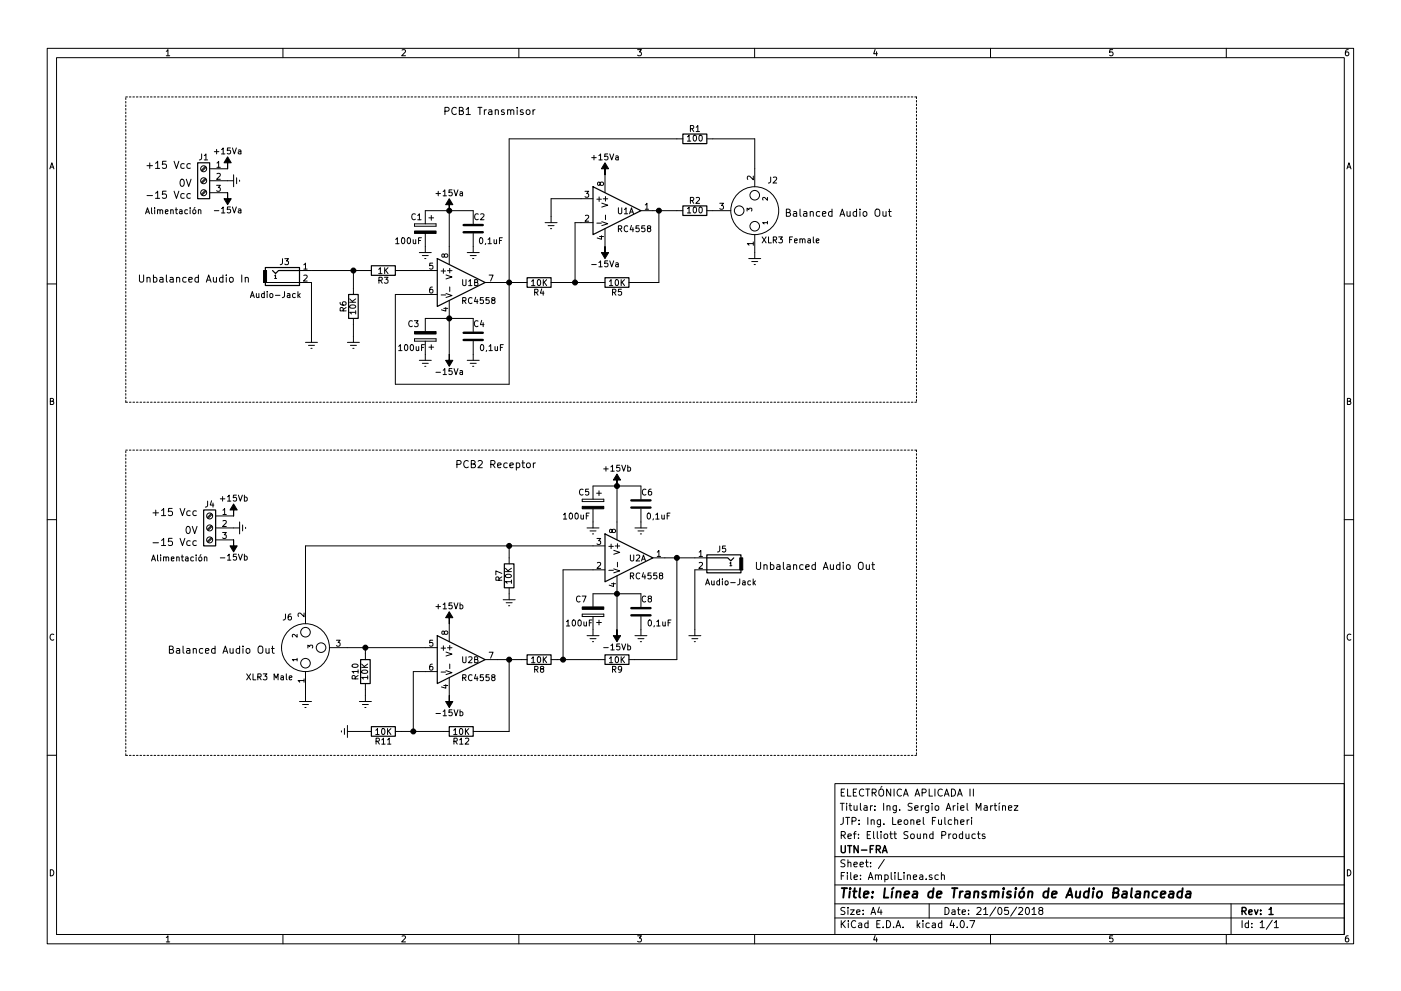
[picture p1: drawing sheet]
<svg xmlns="http://www.w3.org/2000/svg" width="297mm" height="210mm" viewBox="0 0 297 210" stroke-linecap="round" stroke-linejoin="round" font-family="sans-serif">
<g fill="none" stroke="#000" stroke-width=".21">
<path d="M10 10.3h277v189.9h-277zM12 12.2h273v186.1h-273zM35.3 10.9l.3-.4v1.3M35.3 11.8h.7M60 10.3v1.9M85.2 10.6l.5-.1 .3 .4-.8 .9h.8M110 10.3v1.9M135.2 10.5h.8l-.4 .5 .3 .1 .1 .2-.1 .4-.2 .1-.5-.1M160 10.3v1.9M185.5 10.5l-.3 .9h.8M185.9 11v.8M210 10.3v1.9"/>
<path d="M235.9 10.5h-.6v.6h.6l.1 .5-.3 .2-.4-.1M260 10.3v1.9M285.9 10.5l-.4 .1-.2 .2-.1 .8 .3 .2 .4-.1 .1-.4-.1-.2-.4-.1-.3 .3M10.6 35.8l.4-1.3 .4 1.3M10.7 35.5h.6M31.2 35.1h1.1M31.7 34.6v1.1M33 34.6l.4-.4v1.5M33 35.7h.9M35.2 34.2h-.7l-.1 .7 .2-.1 .6 .1 .1 .6-.3 .2-.6-.1M36.9 34.2l.5 1.5 .5-1.5M38.3 38.2l.3-.2a.81 .81 0 0 1 .5 .8 .81 .81 0 0 1-.5 .7l-.3-.1-.1-.4z"/>
<path d="M39.1 34.8l-.5-.1-.3 .3 .2 .7h.6M39.5 38l.5 1.5 .5-1.5M40.4 34.8l-.5-.1-.3 .3 .2 .7h.6M42.7 32.7v1l-.4 .2M43.3 33l.4-.3v1.2M43.3 33.9h.7M43.5 37.8l-.8 .9M43.5 35.3l-.8 .8M43.7 38l-.9 .9M43.7 35.5l-.9 .8M44.4 35.8h3.9M44.4 38.3h5.1"/>
<path d="M45.4 32.2h1M45.9 39.3h.8l-.4 .5 .4 .1v.6l-.2 .1-.6-.1M45.9 31.7v1M46 34.6l.4-.4v1.3M46 36.9l.5-.1 .2 .3-.8 .9h.8M46 35.5h.7M47 31.7l.3-.3v1.3M47 32.7h.7M48.8 31.4h-.6v.6h.6v.5l-.1 .2-.5-.2M49.3 31.4l.4 1.3 .4-1.3M49.5 37.1v2.5M50.2 37.7v1.3"/>
<path d="M50.5 31.9h.5l.1 .8M50.8 38.2v.3M51.1 32.1l-.6 .3 .2 .3 .4-.1M94.3 23.6l.8-.1 .1-.2-.1-.4-.2-.1h-.6v1.5M96.7 22.9a.72 .72 0 0 0-1 .5 .72 .72 0 0 0 .7 .9l.3-.2M97.4 23.5l.6-.1 .2-.2-.1-.3-.7-.1v1.5h.6l.3-.3v-.2l-.4-.3M98.8 23.2l.5-.4v1.5M98.8 24.3h.9M101.3 22.8h.9M101.8 22.8v1.5M102.7 23.3v1M103.1 23.3l-.4 .3"/>
<path d="M103.6 23.4h.6l.1 .9M104.3 23.6l-.7 .2a.3 .3 0 0 0 .2 .5l.5-.1M105 23.4h.1a.36 .36 0 0 1 .6 .1v.8M105 23.3v1M106.9 23.4l-.4-.1-.2 .2 .1 .2 .5 .2v.3h-.6M107.6 23.4h.1a.36 .36 0 0 1 .6 .1v.8M107.6 23.3v1M108.3 23.5a.35 .35 0 0 1 .3-.2 .35 .35 0 0 1 .3 .2v.8M109.7 22.8v.1M109.7 23.3v1M110.9 23.4l-.4-.1-.2 .2 .1 .2 .5 .2v.3h-.6M111.6 23.4l.3-.1 .4 .1 .1 .6-.2 .2-.3 .1-.3-.2z"/>
<path d="M113 23.3v1M113.4 23.3l-.4 .3M125.5 33.4h.9M125.9 33v.9M127 33l.3-.3v1.2M127 33.9h.7M127.2 38.9l.3-.3 .3 .1 .2 .2-.1 .3-.4 .1-.2-.1-.2-.5h-.3v.6h.2l.2-.2M128.3 37.1v3.8M128.9 32.7h-.7v.5h.7v.6l-.2 .1-.5-.1M129.3 32.7l.4 1.2 .4-1.2M130.6 33.1h.4l.1 .8M131.1 33.4l-.6 .2 .2 .3h.4"/>
<path d="M144.8 29.5h-36.9v52h-24.1v-19h8.9M145.7 29l.4-.3v1.2M145.7 29.9h.8M146.4 27.3l.6-.1v-.5l-.6-.1v1.3M146.7 27.3l.4 .6M147.1 28.8l.1-.1a.67 .67 0 0 1 .5 .6 .67 .67 0 0 1-.5 .6l-.2-.4zM147.6 27l.4-.4v1.3M147.6 27.9h.7M148.3 28.8l.2-.1a.67 .67 0 0 1 .4 .6 .67 .67 0 0 1-.4 .6l-.3-.4zM149.9 29.5h10.1v10.1M159.7 37.4v.7l-.9-.7-.4 .2 .1 .5M163.4 37.6l-.1 1-.4 .2"/>
<path d="M164 37.7l.4-.1 .3 .3-.8 .9h.8M285.6 35.8l.4-1.3 .4 1.3M285.7 35.5h.6M29.6 58.3v1.3l.3 .3h.2l.4-.3v-1.3M30.9 45.4l.4-1.3 .4 1.3M31 45h.6M31.2 59v-.1a.36 .36 0 0 1 .6 .2v.8M31.2 58.8v1.1M31.2 41.5h1.1M32.1 44.1v1.1l.2 .2M32.5 58.9l.5-.1 .3 .4-.2 .6h-.6M32.5 58.3v1.6"/>
<path d="M32.8 44.1v.1M32.8 44.5v.9M33 41l.4-.4v1.5M33 42.1h.9M33.4 44.6l.2-.1 .3 .1v.8M33.4 44.5v.9M33.9 58.9h.6l.1 1M33.9 44.7l.2-.2 .3 .1 .1 .8M34.6 59.2l-.7 .2a.3 .3 0 0 0 .2 .5l.5-.1M35.1 44.9l.5-.1v-.2l-.4-.1-.1 .2v.6h.5M35.2 40.6h-.7l-.1 .7 .2-.2 .6 .1 .1 .6-.3 .3-.6-.2M35.3 58.3v1.4l.2 .2"/>
<path d="M36.1 58.9h.6v1M36.2 44.6l.2-.1 .3 .1v.8M36.2 44.5v.9M36.7 59.2l-.6 .2a.3 .3 0 0 0 .1 .5l.5-.1M36.9 40.6l.5 1.5 .5-1.5M37.2 44.5h.4M37.3 44.1v1.1l.3 .2M37.4 59l.1-.1a.36 .36 0 0 1 .6 .2v.8M37.4 58.8v1.1M38.1 44.6h.5v.8M38.6 44.8l-.6 .3 .2 .3 .4-.1M39.1 41.1h-.5l-.3 .3 .2 .6h.6"/>
<path d="M39.5 58.9l-.5-.1-.3 .4 .2 .6h.6M39.8 44.6l-.4-.1-.2 .2 .1 .6h.5M40 59.4l.8-.2-.1-.3-.4-.1-.3 .3 .1 .7h.6M40.3 44.1v.1M40.3 44.5v.9M40.4 41.1h-.5l-.3 .3 .2 .6h.6M40.9 44.6l.4-.1 .2 .2v.4l-.2 .3-.4-.2zM41.4 44l-.3 .2M42.1 58.9l-.5-.1-.3 .4 .2 .6h.6M42.1 44.6l.1-.1 .3 .1 .1 .8M42.1 44.5v.9M42.1 58.3v1.6"/>
<path d="M43.5 40.4l-.8 .8M43.7 40.6l-.9 .8M43.7 59.9l.5-1.6 .6 1.6M43.9 59.4h.7M44.4 40.9h3.9M45.2 58.8l.1 1 .4 .1 .2-.2M45.4 44.7h1M45.9 58.8v1.1M47 44.3l.3-.4v1.3M47 45.2h.7M47.3 58.9l-.5-.1-.3 .4 .2 .6h.6M47.3 58.3v1.6"/>
<path d="M48 58.3v.2M48 58.8v1.1M48.7 59l.2-.2 .5 .2 .1 .6-.2 .2-.4 .1-.2-.2zM48.8 43.9h-.6v.6h.6v.6l-.1 .1-.5-.1M49.3 43.9l.4 1.3 .4-1.3M50.5 44.4h.5l.1 .8M51.1 44.6l-.6 .3 .2 .3 .4-.1M51.3 58.3v1.6M52 59l.1-.1a.36 .36 0 0 1 .6 .2v.8M52 58.8v1.1M55.9 59.9h10.1v12.7M58.2 58.5l.2-.2v.8"/>
<path d="M58.2 59.1h.4M59.9 54.9l-.1 1.1-.4 .2M60.4 54.9h.8l-.5 .5 .4 .1v.5l-.2 .2-.5-.2M63.5 57.4h15.2M64.4 56.2l.4-.4v1.3M64.4 58.5l.5-.1 .2 .3-.8 .9h.8M64.4 57.1h.7M74.9 57.4v5.1M80.3 57.1l.3-.3v1.3M80.3 58.1h.7M80.3 59.5l.6-.1 .1-.5-.7-.1v1.3M80.6 59.5l.5 .6"/>
<path d="M81.5 58.8h.8l-.5 .5 .4 .1v.6l-.2 .1-.5-.1M81.6 56.8v1.3M81.7 57.3l.6 .8M82.3 56.8l-.7 .7M83.8 57.4h8.9M83.9 50.8l.4-.4v1.3M83.9 51.7h.7M85.2 50.5l.2-.1a.67 .67 0 0 1 .4 .7 .67 .67 0 0 1-.4 .6l-.3-.5zM86.4 50.5l.2-.1a.67 .67 0 0 1 .5 .7 .67 .67 0 0 1-.5 .6l-.3-.5zM87.6 50.8l.1 .8 .3 .1 .1-.1M87.9 48h4.6zM87.9 47.5h4.6z"/>
<path d="M87.9 47.5v.5zM88.1 45.5a.56 .56 0 0 0-.8 .5 .56 .56 0 0 0 .8 .5M88.1 50.8v.9M88.6 45.7l.3-.3v1.2M88.6 46.6h.7M88.7 51h.5M88.9 53.6h2.5M89.4 50.4h-.7v1.3M89.5 54.2h1.3M90 54.9h.3M90.2 47.5v-2.8h10.1v2.8M90.2 49.5v4.1"/>
<path d="M90.9 46.2h1M91.4 45.7v1M91.7 55.8h-.6v.6h.6v.6l-.1 .1-.5-.1M92.4 41.1h1M92.5 47.5v.5zM92.9 40.6v.9M93.5 57.5h1M94 40.6l.3-.3v1.2M94 41.5h.7M94 57v1M94.2 54.1l.3-.2h.3l.1 .2-.1 .4-.3 .1-.2-.1-.2-.6h-.3l-.1 .6 .3 .1 .2-.2M94.6 58.3l1.2 .5-1.2 .4"/>
<path d="M94.9 57.4h.9M95.2 44.7v11.4M95.4 56.9v1M95.8 40.3h-.6v.6h.6v.5l-.1 .1-.5-.1M96.3 40.3l.4 1.2 .4-1.2M97.5 40.8h.5l.1 .7M98.1 41l-.6 .2 .2 .3h.4M98.1 59.3v1l.2 .3h.3l.2-.3v-1M99.1 53.6h2.5M99.4 59.7l.3-.4v1.3M99.7 54.2h1.3M100.2 54.9h.3"/>
<path d="M100.3 49.5v4.1M100.6 59.9l.6-.1v-.4l-.6-.1v1.3h.5l.2-.4-.2-.3M101.4 45.5a.56 .56 0 0 0-.8 .5 .56 .56 0 0 0 .8 .5M101.8 50.5l.1-.1a.67 .67 0 0 1 .5 .7 .67 .67 0 0 1-.5 .6l-.2-.5zM101.9 45.5l.5-.1 .2 .3-.8 .9h.8M102.9 59.9h8.9M103 51.6l-.1 .3M103.5 50.8l.3-.4v1.3M103.5 51.7h.7M103.7 58.4h.8l-.5 1.2M104.7 50.8l.1 .8 .3 .1 .2-.1M105.3 50.8v.9"/>
<path d="M105.9 51h.4M106.5 50.4h-.6v1.3M112.7 59.7l.4-.4v1.3M114 59.4l.2-.1a.67 .67 0 0 1 .4 .7 .67 .67 0 0 1-.4 .6l-.3-.5zM115.2 59.3v1.3M115.4 59.9l.5 .7M115.6 47.2h2.5M115.9 59.3l-.7 .7M116.2 47.9h1.3M116.7 48.5h.3M116.8 59.9h11.5M124 40.6h.8l-.4 .5 .4 .1v.5l-.2 .2-.6-.2"/>
<path d="M124.1 45.8l.5-.1 .2 .3-.8 .9h.8M125.5 56.1h.9M125.7 47.2h-3.8v12.7M125.7 42.2h-8.9v5M126.5 47.3h1M126.5 42.3h1M127 55.7l.3-.4v1.3M127 56.6h.7M127 41.8v.9M127.1 50.2h.9M127.5 50v.8l-.9-.3M127.6 47l1.3 .5-1.3 .4"/>
<path d="M127.6 43.1l1.3 .4-1.3 .4M127.9 42.2h1M128.3 48.5v3.8M128.4 41.7v1M128.4 45.6v1M128.9 55.3h-.7v.6h.7v.6l-.2 .1-.5-.1M129.2 59.7l.4-.4v1.3M129.3 55.3l.4 1.3 .4-1.3M130.5 59.4l.2-.1a.67 .67 0 0 1 .5 .7 .67 .67 0 0 1-.5 .6l-.3-.5zM130.6 55.8h.4l.1 .8M131.1 56.1l-.6 .2 .2 .3 .4-.1M131.1 44.1v1l.2 .3h.3l.2-.3v-1"/>
<path d="M131.1 48.6l.6-.1 .1-.5-.7-.1v1.3M131.4 48.6l.4 .6M131.7 59.3v1.3M131.9 59.9l.5 .7M132.4 44.4l.3-.3v1.3M132.4 45.4h.7M132.4 59.3l-.7 .7M133.1 48a.56 .56 0 0 0-.8 .5 .56 .56 0 0 0 .8 .5M133.5 45.4l.4-1.3 .4 1.3M133.6 45h.6M133.9 47.8l-.3 .9h.8M134.2 48.3v.9"/>
<path d="M135.5 47.9h-.6l-.1 .6h.7v.5l-.2 .2-.5-.2M135.9 44.7h8.9M136.7 47.9h-.6l-.1 .6h.7v.5l-.2 .2-.5-.2M136.8 43.5l.4-.4v1.3M136.8 44.4h.7M137.5 48.4l-.2-.2 .1-.3 .5 .1v.3l-.5 .2-.1 .2v.3l.2 .2h.2l.3-.3-.1-.3-.2-.2M139.7 44.7v15.2h-6.4M145.7 44.3l.4-.4v1.3M145.7 45.2h.8M146.4 42.5h.6v-.5l-.6-.1v1.2M146.7 42.5l.4 .6M147.1 44l.1-.1a.67 .67 0 0 1 .5 .6 .67 .67 0 0 1-.5 .7l-.2-.5z"/>
<path d="M147.6 42l.5-.1 .2 .3-.8 .9h.8M148.3 44l.2-.1a.67 .67 0 0 1 .4 .6 .67 .67 0 0 1-.4 .7l-.3-.5zM149.9 44.7h5M152.6 43.1h.8l-.4 .5 .3 .1v.6l-.1 .1-.6-.1M158.4 44.8v-.6l.4 .3 .1-.3h.4v.6M158.7 54.9h2.6M159.4 55.5h1.3M159.7 51.7h-1.3l.4 .3M159.7 51.3v.7M159.9 56.1h.2M160 49.8v5.1M161.6 50.3l.8 1.2"/>
<path d="M162.4 50.3l-.8 1.2M162.7 47.2h-1l.3 .3M162.7 41.9v.6l-.7-.6-.3 .2 .1 .3M162.7 47v.5M162.9 50.3v1.2h.7M164 50.9l.6-.1v-.4l-.6-.1v1.2M164.3 50.9l.4 .6M165.1 50.3h.8l-.4 .4 .3 .1v.6l-.1 .1-.6-.1M166.7 45.1l.7-.1 .1-.2v-.3l-.8-.1v1.5h.6l.3-.3v-.2l-.4-.3M167.4 50.8h.4M168 50.3h-.6v1.2M168.2 45h.6l.1 .9"/>
<path d="M168.5 51.1l.5-.1v-.3h-.4l-.1 .1v.7h.5M168.9 45.2l-.7 .2a.3 .3 0 0 0 .2 .5l.5-.1M169.6 50.8l.2-.1h.3v.8M169.6 50.7v.8M169.6 44.4v1.3l.2 .2M170.1 50.8l.2-.1h.3l.1 .8M170.4 45h.6l.1 .9M171.1 45.2l-.7 .2a.3 .3 0 0 0 .2 .5l.5-.1M171.3 50.7h.5v.8M171.8 45h.1a.36 .36 0 0 1 .5 .1v.8M171.8 44.9v1M171.8 51l-.6 .2 .2 .3h.4"/>
<path d="M172.4 50.3v1l.2 .2M173.1 51.1l.5-.1v-.3h-.4l-.1 .1v.7h.5M173.8 45l-.4-.1-.3 .3 .1 .6h.6M174.4 45.4l.7-.2-.1-.2-.4-.1-.2 .2v.7h.6M176.4 45l-.4-.1-.3 .3 .1 .6h.6M176.4 44.4v1.5M178.1 45.9l.5-1.5 .5 1.5M178.2 45.5h.7M179.6 44.9l.1 .9 .3 .1 .2-.2M180.2 44.9v1M181.6 45l-.4-.1-.3 .3 .1 .6h.6M181.6 44.4v1.5"/>
<path d="M182.3 44.4v.1M182.3 44.9v1M183.1 45l.2-.1 .4 .1 .1 .6-.2 .2-.3 .1-.2-.2zM185.6 44.6a.5 .5 0 0 1 .6-.2 .5 .5 0 0 1 .3 .5v.8l-.3 .2a.53 .53 0 0 1-.7-.5zM187.2 44.9l.1 .9 .3 .1 .3-.2M187.9 44.9v1M188.4 44.9h.6M188.6 44.4v1.3l.4 .2M10 60.2h2M53.1 63.1l.4-1.2 .4 1.2M53.2 62.8h.6M54.4 62.3v.8h.3l.2-.1"/>
<path d="M54.9 62.3v.8M56 62.4l-.3-.1-.3 .2 .1 .6h.5M56 61.9v1.2M56.6 61.9v.1M56.6 62.3v.8M57.3 62.4l.1-.1 .4 .1 .1 .5-.2 .2h-.3l-.1-.1zM58.4 62.7h1M60.3 61.9v1l-.5 .2M60.9 62.4h.5l.1 .7M61.5 62.6l-.6 .2 .2 .3h.4M62.6 62.4l-.3-.1-.3 .2 .1 .6h.5M63.2 61.9v1.2"/>
<path d="M63.3 62.7l.4 .4M63.7 62.3l-.5 .5M64.8 72.6h2.5M65.4 73.3h1.3M65.9 73.9h.3M72.1 64.2l.1 .3 .2 .2h.7l.3-.2-.1-.4-.7 .1v.3l.2 .2M72.8 66l-.1-.7h-.5l-.1 .7h1.3M73.4 65.2l-.6 .5M73.7 72.6h2.5M74.1 64.1h1.3M74.1 63.4l.8 .7M74.2 64.9a.76 .76 0 0 1 1.2 .2 .74 .74 0 0 1-1.3-.1z"/>
<path d="M74.3 73.3h1.3M74.8 73.9h.3M74.9 67.6v5M75.4 66.3h-1.3l.4 .3M75.4 65.9v.7M75.4 63.4l-.7 .6M84.5 73.5l.4-.4v1.3M84.5 74.4h.7M85.9 73.2l.1-.1a.67 .67 0 0 1 .5 .7 .67 .67 0 0 1-.5 .6l-.2-.5zM87.1 73.2l.1-.1a.67 .67 0 0 1 .5 .7 .67 .67 0 0 1-.5 .6l-.2-.5zM87.4 68.1a.56 .56 0 0 0-.7 .6 .56 .56 0 0 0 .7 .5M87.9 68h.7l-.4 .5 .4 .1v.6l-.2 .1-.5-.1"/>
<path d="M87.9 71.9h4.6zM87.9 72.4h4.6zM87.9 71.9v.5zM88.2 73.5l.1 .8 .3 .1 .2-.1M88.8 73.5v.9M88.9 76.4h2.5M89.4 73.7h.4M89.5 77.1h1.3M90 73.1h-.6v1.3M90 77.7h.3M90.2 70.4v-2.8h10.1v2.8M90.2 72.4v4"/>
<path d="M90.9 73.7h1M91.4 73.1v1.1M91.7 60.9l-.4 .1-.2 .2v.7l.2 .3 .4-.2v-.6h-.4l-.2 .2M92.4 79h1M92.5 71.9v.5zM93.5 62.6h1M94 78.6l.3-.4v1.3M94 79.5h.7M94.1 65.4h.8M94.5 65.2v.8l-.9-.3M94.6 62.3l1.2 .4-1.2 .4M95.2 63.7v11.5"/>
<path d="M95.4 60.9v.9M95.8 78.2h-.6v.6h.6v.5l-.1 .2-.5-.2M96.3 78.2l.4 1.3 .4-1.3M97.5 78.7h.5l.1 .8M98.1 78.9l-.6 .3 .2 .3 .4-.1M98.1 63.8l.6-.1 .1-.5-.7-.1v1.3M98.4 63.8l.4 .6M99.1 76.4h2.5M99.4 60.6h.7M99.7 77.1h1.3M100.1 63.2a.56 .56 0 0 0-.8 .6 .56 .56 0 0 0 .8 .5M100.2 77.7h.3"/>
<path d="M100.3 72.4v4M100.9 63.1l-.3 .9h.7M101.2 63.5v.9M101.3 68.1a.56 .56 0 0 0-.7 .6 .56 .56 0 0 0 .7 .5M102 73.2l.1-.1a.67 .67 0 0 1 .5 .7 .67 .67 0 0 1-.5 .6l-.2-.5zM102.1 68l-.2 .9h.7M102.4 68.4v.9M102.5 63.1h-.6l-.1 .6h.7v.6l-.2 .1-.5-.1M103.2 74.3l-.1 .3M103.7 63.1h-.6l-.1 .6h.7v.6l-.2 .1-.5-.1M103.7 73.5l.3-.4v1.3M103.7 74.4h.7"/>
<path d="M104.5 63.7l-.3-.3 .1-.2h.6v.3l-.6 .2-.1 .2 .1 .4 .2 .1h.2l.3-.2-.1-.4-.2-.1M105 73.5v.8l.3 .1 .2-.1M105.5 73.5v.9M106.1 73.7h.4M106.7 73.1h-.6v1.3M112.7 60.6h.7M113.4 62l.6-.1v-.4l-.6-.1v1.2M113.7 62l.4 .6M114.9 61.3l-.3 .9h.7M115.2 61.8v.8M129.2 60.6h.7M129.9 62l.6-.1v-.4l-.6-.1v1.2"/>
<path d="M130.2 62l.4 .6M131.7 61.4h-.6v.5h.6v.6l-.1 .1-.5-.1M285 60.2h2M10.7 85.1h.5l.1-.5-.6-.1v1.3h.5l.2-.4-.3-.3M96.9 98.5l.7-.1 .2-.2-.1-.3-.2-.2h-.6v1.5M99.3 97.9a.72 .72 0 0 0-1 .5 .72 .72 0 0 0 .7 .8l.3-.1M99.9 98.4h.7l.1-.3v-.2l-.8-.2v1.5h.6l.2-.1 .1-.4-.4-.3M101.4 97.9l.6-.2 .3 .4-1 1.1h1M104.1 98.5l.7-.1 .2-.2-.1-.3-.3-.2h-.5v1.5M104.4 98.5l.6 .7M105.5 98.7l.7-.1v-.3l-.5-.1-.2 .2 .1 .8h.6M107.5 98.3l-.4-.1-.3 .3 .2 .7h.5"/>
<path d="M108.1 98.7l.7-.1v-.3l-.5-.1-.2 .2 .1 .8h.6M109.5 98.3l.4-.1 .3 .3-.1 .7h-.6M109.5 98.2v1.5M110.6 98.2h.6M110.8 97.7v1.3l.4 .2M111.7 98.4l.2-.2 .5 .2v.6l-.1 .2h-.4l-.2-.1zM113.1 98.2v1M113.5 98.2l-.4 .3M128 99.5h1M128.5 99v1M129.5 99.1l.4-.4v1.3M129.5 100h.7"/>
<path d="M131.4 98.7h-.6l-.1 .6h.7v.5l-.2 .2-.5-.2M131.8 98.7l.4 1.3 .5-1.3M133.1 99.2l.4-.1 .2 .3-.1 .5h-.5M133.1 98.7v1.3M285.7 85.1h.5l.1-.5-.6-.1v1.3h.5l.2-.4-.3-.3M10 110.3h2M32.1 119l.4-1.3 .5 1.3M32.3 118.6h.5M32.4 108.8h1.2M32.4 115.2h1.2M33 108.2v1.2M33.4 117.7v1.1l.2 .2"/>
<path d="M34.1 117.7v.2M34.1 118.2v.8M34.2 108.3l.5-.4v1.5M34.2 114.6l.5-.4v1.5M34.2 109.4h.9M34.2 115.7h.9M34.7 118.3l.1-.1h.4v.8M34.7 118.2v.8M35.2 118.3l.2-.1h.3l.1 .8M36.3 118.6l.6-.1v-.3h-.4l-.2 .1 .1 .6h.5M36.5 107.9h-.7l-.1 .7 .2-.1h.5l.2 .6-.3 .3-.6-.2M36.5 114.2h-.7l-.1 .8 .2-.2 .5 .1 .2 .6-.3 .2-.6-.1"/>
<path d="M37.5 118.3l.1-.1h.3l.1 .8M37.5 118.2v.8M38.2 107.9l.5 1.5 .5-1.5M38.2 114.2l.5 1.5 .5-1.5M38.4 118.2h.5M38.6 117.7v1.1l.3 .2M39.3 118.2h.5l.1 .8M39.6 111.8l.2-.1a.81 .81 0 0 1 .6 .7 .81 .81 0 0 1-.6 .8l-.2-.2-.2-.4zM39.9 118.5l-.6 .2 .2 .3 .4-.1M40.3 108.5l-.4-.1-.3 .3 .2 .6h.5M40.3 114.8l-.4-.1-.3 .3 .2 .7h.5M40.8 111.7l.5 1.5 .5-1.5"/>
<path d="M41 118.2h-.3l-.3 .2 .1 .5h.5M41.6 117.7v.2M41.6 118.2v.8M41.6 108.5l-.4-.1-.3 .3 .1 .6h.6M41.6 114.8l-.4-.1-.3 .3 .1 .7h.6M42.2 118.3l.2-.1 .3 .1 .1 .5-.1 .1-.3 .1-.2-.1zM42.6 117.7l-.2 .2M43.3 118.3l.2-.1h.3l.1 .8M43.3 118.2v.8M44 106.3v1.1l-.5 .2M44.8 114l-.9 .9M44.8 111.5l-.9 .8"/>
<path d="M44.8 109l-.9 .8M44.9 106.2l-.3 1h.7M45 114.2l-.9 .9M45 111.7l-.9 .8M45 109.1l-.9 .9M45.2 106.7v.9M45.7 112h5.1M45.7 109.5h3.8M45.7 114.5h3.8M46.7 118.4h1M46.7 105.8h1M47.2 113h.8l-.5 .5 .4 .1v.5l-.1 .1-.6-.1"/>
<path d="M47.2 105.4v.9M47.3 108.2l.3-.3v1.3M47.3 110.5l.5-.1 .2 .4-.8 .9h.8M47.3 109.2h.7M48.2 105.4l.4-.4v1.3M48.2 117.9l.4-.3v1.2M48.2 106.3h.7M48.2 118.8h.7M50.1 105h-.6v.6h.6v.6l-.2 .1-.4-.1M50.1 117.6h-.6v.6h.6v.5l-.2 .1-.4-.1M50.5 105l.5 1.3 .4-1.3M50.5 117.6l.5 1.2 .4-1.2"/>
<path d="M50.8 110.7v2.6M51.4 111.4v1.2M51.8 105.5h.4l.2 .2-.1 .5h-.5M51.8 118.1l.4-.1 .2 .2-.1 .6h-.5M51.8 105v1.3M51.8 117.6v1.2M52.1 111.9v.2M107.9 115.8v3.8M119.5 109.2l.3-.3v1.2M119.5 110.1h.7M120.8 109l.2-.1a.67 .67 0 0 1 .4 .6 .67 .67 0 0 1-.4 .6l-.3-.5zM122 109l.2-.1a.67 .67 0 0 1 .4 .6 .67 .67 0 0 1-.4 .6l-.3-.5z"/>
<path d="M123.2 109.3v.8h.3l.2-.1M123.4 106.4h4.6zM123.4 105.9h4.6zM123.4 105.9v.5zM123.6 103.9a.56 .56 0 0 0-.7 .5 .56 .56 0 0 0 .7 .5M123.7 109.3v.8M124.3 109.4h.4M124.5 112h2.5M124.8 103.8h-.6l-.1 .6h.7v.5l-.2 .1-.5-.1M124.9 108.9h-.6v1.2M125.1 112.6h1.3M125.6 113.3h.3"/>
<path d="M125.7 105.9v-2.8h10.2v2.8M125.7 107.9v4.1M126.5 104.6h1M126.6 114.2h.8l-.5 .5 .4 .1v.6l-.2 .1-.5-.1M126.6 119.4l.5-.1 .3 .4-.8 .9h.8M127 104.1v1.1M128 105.9v.5zM128.3 115.8h-63.5v16.5M129.1 115.9h.9M129.6 115.4v1M129.8 112.5l.2-.2h.4l.1 .2-.1 .4-.4 .1-.2-.1-.2-.6h-.3v.6l.2 .1 .3-.2M130.1 116.8l1.3 .4-1.3 .4"/>
<path d="M130.4 115.8h1M130.8 103.1v11.4M130.9 115.4v.9M130.9 119.3v1M133.7 117.7v1.1l.2 .2h.2l.3-.2v-1.1M134.6 112h2.6M134.9 117.9l.5-.2 .2 .4-.8 .9h.8M135.3 112.6h1.2M135.8 113.3h.2M135.9 107.9v4.1M136 119l.4-1.3 .5 1.3M136.1 118.6h.6"/>
<path d="M137 103.9a.56 .56 0 0 0-.8 .5 .56 .56 0 0 0 .8 .5M137.3 109l.2-.1a.67 .67 0 0 1 .4 .6 .67 .67 0 0 1-.4 .6l-.3-.5zM138 103.8h-.3l-.2 .3v.7l.2 .2 .4-.1-.1-.6h-.3l-.2 .2M138.4 118.4h11.5M138.5 110.1l-.1 .2M139 109.2l.4-.3v1.2M139 110.1h.8M139.3 117.1l.4-.3v1.3M139.3 118.1h.8M140.3 109.3l.1 .8h.3l.1-.1M140.8 109.3v.8M141.5 109.4h.4"/>
<path d="M142.1 108.9h-.6v1.2M143.5 118.4v21.5h-10.2M148.2 117.1l.4-.3v1.3M148.2 119.4l.5-.1 .2 .4-.7 .9h.7M148.2 118.1h.7M152.6 115.8v1.1l-.5 .2M153.8 115.8h-.6v.6h.6v.6l-.2 .1-.4-.1M154.7 119.5l.2-.2v.7M160.4 119.3v1.2l.3 .3h.3l.3-.3v-1.2M162 120l.1-.1a.36 .36 0 0 1 .5 .1v.8M162 119.8v1M163.3 119.9l.5-.1 .3 .3-.2 .6h-.6"/>
<path d="M163.3 119.3v1.5M164.7 119.9h.6l.1 .9M166.1 119.3v1.3l.2 .2M166.9 119.9h.6v.9M168.2 120l.1-.1a.36 .36 0 0 1 .6 .1v.8M168.2 119.8v1M170.3 119.9l-.5-.1-.3 .3 .2 .6h.6M172.9 119.9l-.5-.1-.3 .3 .2 .6h.6M172.9 119.3v1.5M176 119.8l.1 .9 .4 .1 .2-.1M176.7 119.8v1M178.1 119.9l-.5-.1-.3 .3 .2 .6h.6"/>
<path d="M178.1 119.3v1.5M178.8 119.3v.2M178.8 119.8v1M179.5 120l.3-.2 .4 .2 .1 .5-.2 .2-.3 .1-.3-.1zM182.1 119.5a.5 .5 0 0 1 .5-.2 .5 .5 0 0 1 .4 .5v.8l-.3 .2a.53 .53 0 0 1-.7-.5zM183.7 119.8v.9l.4 .1 .2-.1M184.3 119.8v1M184.8 119.8h.6M185 119.3v1.3l.4 .2M285 110.3h2M11.4 134.6a.58 .58 0 0 0-.8 .6 .58 .58 0 0 0 .8 .5M35.9 137.8l.7-.1 .1-.2v-.3l-.8-.1v1.5h.6l.2-.2 .1-.3-.4-.3"/>
<path d="M37.4 137.7h.6l.1 .9M38.1 137.9l-.7 .2a.3 .3 0 0 0 .2 .5l.5-.1M38.8 137.1v1.3l.2 .2M39.6 137.7h.6l.1 .9M40.3 137.9l-.7 .2a.3 .3 0 0 0 .2 .5l.5-.1M41 137.7a.36 .36 0 0 1 .6 .1v.8M41 137.6v1M43 137.7l-.4-.1-.3 .3 .1 .6h.6M43.6 138.1l.7-.2-.1-.2-.4-.1-.2 .2v.7h.6M45.6 137.7l-.4-.1-.3 .3 .1 .6h.6M45.6 137.1v1.5M47.3 138.6l.5-1.5 .5 1.5"/>
<path d="M47.4 138.2h.7M48.8 137.6v.9l.4 .1 .2-.2M49.4 137.6v1M50.8 137.7l-.4-.1-.3 .3 .1 .6h.6M50.8 137.1v1.5M51.5 137.1v.1M51.5 137.6v1M52.2 137.7l.3-.1 .4 .1 .1 .6-.2 .2-.3 .1-.3-.2zM54.9 137.2a.5 .5 0 0 1 .6-.1 .5 .5 0 0 1 .2 .5v.8l-.3 .2a.53 .53 0 0 1-.7-.5v-.5zM56.4 137.6l.1 .9 .3 .1 .2-.2M57 137.6v1M57.6 137.6h.5"/>
<path d="M57.8 137.1v1.3l.3 .2M60.5 130.3v1l-.5 .2M61.7 130.3h-.4l-.2 .3v.7l.2 .2 .4-.1v-.6h-.4l-.2 .2M63 139.9h-1l.3 .3M63 134.6v.6l-.7-.6-.3 .2 .1 .3M63 139.7v.5M64.5 130.1v.8l-.9-.8-.4 .2 .1 .5M65.3 137.5v-.6l.4 .3 .1-.3h.4v.6M69.8 137.4h22.9M71.3 135.8h.8l-.4 .5 .4 .1v.6l-.2 .1-.6-.1M77.5 137.4v2.5M91.7 135.8h-.6v.6h.6v.6l-.1 .1-.5-.1"/>
<path d="M92.4 128.7h1M92.9 128.2v1M93.5 137.5h1M94 128.3l.3-.4v1.3M94 129.2h.7M94 137v1M94.2 134.1l.3-.2h.3l.1 .2v.4l-.4 .1-.2-.1-.2-.6h-.3l-.1 .6 .3 .1 .2-.2M94.6 138.3l1.2 .5-1.2 .4M94.9 137.4h.9M95.2 132.3v3.8M95.4 137v.9M95.8 127.9h-.6v.6h.6v.6l-.1 .1-.5-.1"/>
<path d="M96.3 127.9l.4 1.3 .4-1.3M97.5 128.4l.4-.1 .2 .3-.1 .5h-.5M97.5 127.9v1.3M98.1 139.3v1.1l.2 .2h.3l.2-.2v-1.1M99.4 139.4l.4-.1 .3 .4-.8 .9h.8M100.6 139.9l.6-.1v-.4l-.6-.1v1.3h.5l.2-.4-.2-.3M102.9 139.9h8.9M103.7 138.4h.8l-.5 1.2M105.8 123.1l-.1-.6-.5-.1-.1 .7h1.3M106.4 121.7l-1.3-.6v.9M106.4 122.4l-.6 .4M106.7 127.2h2.5"/>
<path d="M107.2 121.3h1.2M107.2 120.6l.7 .7M107.2 122a.76 .76 0 0 1 1.2 .3 .74 .74 0 0 1-1.2-.2zM107.3 127.9h1.3M107.8 128.5h.3M107.9 139.9v15.3h-7.6M107.9 124.7v2.5M108.4 123.4h-1.2l.3 .4M108.4 123.1v.7M108.4 120.6l-.7 .5M112.7 139.7l.4-.4v1.3M114 139.4l.2-.1a.67 .67 0 0 1 .4 .7 .67 .67 0 0 1-.4 .6l-.3-.5z"/>
<path d="M115.2 139.3v1.3M115.4 139.9l.5 .7M115.9 139.3l-.7 .7M116.8 139.9h11.5M120.1 131.9l.3-.4v1.3M120.1 132.8h.7M121.4 131.6l.2-.1a.67 .67 0 0 1 .4 .7 .67 .67 0 0 1-.4 .6l-.3-.5zM122.6 131.6l.2-.1a.67 .67 0 0 1 .5 .7 .67 .67 0 0 1-.5 .6l-.3-.5zM123 126.6a.56 .56 0 0 0-.8 .5 .56 .56 0 0 0 .8 .5M123.4 126.5h.9l-.6 1.2M123.4 130.3h4.6zM123.4 130.8h4.6z"/>
<path d="M123.4 130.3v.5zM123.8 131.9l.1 .8 .3 .1 .1-.1M124.3 131.9v.9M124.5 134.9h2.5M124.9 132.1h.5M125.1 135.5h1.3M125.6 131.5h-.7v1.3M125.6 136.1h.3M125.7 128.8v-2.8h10.2v2.8M125.7 130.8v4.1M126.5 132.1h1M127 131.6v1"/>
<path d="M128 137.4h1M128 130.3v.5zM128.3 120.9h-8.9v19M129.1 121h.9M129.2 139.7l.4-.4v1.3M129.5 137l.4-.4v1.3M129.5 137.9h.7M129.6 123.8h.9M130.1 123.7v.7l-.9-.3M130.1 120.7l1.3 .4-1.3 .4M130.5 139.4l.2-.1a.67 .67 0 0 1 .5 .7 .67 .67 0 0 1-.5 .6l-.3-.5zM130.8 122.2v11.4"/>
<path d="M131.4 136.6h-.6l-.1 .6h.7v.6l-.2 .1-.5-.1M131.7 139.3v1.3M131.8 136.6l.4 1.3 .5-1.3M131.9 139.9l.5 .7M132.4 139.3l-.7 .7M133.1 137.1l.4-.1 .2 .3-.1 .5h-.5M133.1 136.6v1.3M133.7 122.2l.6-.1v-.4l-.6-.1v1.2M134 122.2l.4 .6M134.6 134.9h2.6M135.3 135.5h1.2M135.6 121.7a.56 .56 0 0 0-.7 .5 .56 .56 0 0 0 .7 .5"/>
<path d="M135.8 136.1h.2M135.9 130.8v4.1M136.4 121.5l-.3 .9h.8M136.7 122v.8M136.9 126.6a.56 .56 0 0 0-.8 .5 .56 .56 0 0 0 .8 .5M137.5 131.6l.2-.1a.67 .67 0 0 1 .4 .7 .67 .67 0 0 1-.4 .6l-.3-.5zM137.6 127l-.2-.2 .1-.2h.6v.3l-.6 .1-.1 .2 .1 .4 .1 .1h.3l.2-.2v-.4l-.2-.1M138 121.6h-.6v.5h.6v.6l-.2 .1-.4-.1M138.7 132.7l-.1 .3M139.2 121.6h-.6v.5h.6v.6l-.1 .1-.5-.1M139.2 131.9l.4-.4v1.3M139.2 132.8h.8"/>
<path d="M140 122.1l-.2-.2 .1-.3 .6 .1v.3l-.6 .1-.1 .2 .1 .4 .1 .1h.3l.2-.2v-.4l-.2-.1M140.5 131.9l.1 .8 .3 .1 .1-.1M141 131.9v.9M141.7 132.1h.4M142.3 131.5h-.6v1.3M146 134.9h2.6M146.7 135.5h1.3M147.2 136.1h.2M149.6 124.1l.4-1.3 .4 1.3M149.7 123.7h.6M150.9 123.2v.8l.3 .1 .2-.1M151.4 123.2v.9"/>
<path d="M152.6 123.3l-.4-.1-.2 .3 .1 .5h.5M152.6 122.8v1.3M153.2 122.8v.1M153.2 123.2v.9M153.8 123.4l.3-.2 .3 .3v.3l-.3 .3-.3-.1zM154.7 120h.5M154.9 123.6h1M156.8 122.8v1.1l-.4 .2M157.5 123.3h.4l.1 .8M157.5 120.9h-10.2v14M158 123.5l-.6 .3 .2 .3 .4-.1M159.1 123.3l-.3-.1-.3 .3 .1 .5h.5"/>
<path d="M159.7 122.8v1.3M159.8 123.6l.4 .5M160.2 123.2l-.5 .5M165.4 120.2l-.7 .1a.3 .3 0 0 0 .2 .5l.5-.1M167.5 120.2l-.6 .1a.3 .3 0 0 0 .1 .5l.5-.1M170.8 120.3l.8-.1-.1-.3-.4-.1-.3 .2 .1 .7h.6M174.5 120.8l.6-1.5 .5 1.5M174.7 120.4h.7M286.4 134.6a.58 .58 0 0 0-.8 .6 .58 .58 0 0 0 .8 .5M52.3 143l.8 1.2M53.1 143l-.8 1.2M53.6 143v1.2h.7"/>
<path d="M54.7 143.6h.6v-.5l-.6-.1v1.2M55 143.6l.4 .6M55.8 143h.8l-.4 .5 .3 .1v.5l-.1 .1-.6-.1M58.1 144.2v-1.2l.4 .9 .5-.9v1.2M59.6 143.5h.4l.1 .7M60.1 143.7l-.6 .2 .2 .3h.4M60.7 143v1l.2 .2M61.3 143.8l.6-.1-.1-.2-.3-.1-.2 .2 .1 .6h.4M63.5 148.8h2.5M64.1 149.5h1.3M64.5 144.4h-1.3l.4 .3M64.5 144v.7"/>
<path d="M64.6 150.1h.3M64.8 142.5v6.3M72.4 155.1v.2M73 154.6v1.2M73.7 155.2h5M73.7 153.9v2.6M74.8 141a.69 .69 0 0 1 1.1 .3 .74 .74 0 0 1-1.2-.1zM75.3 144l-.1-.6h-.4l-.1 .6h1.2M75.9 142.5h-1.2l.3 .3M75.9 143.3l-.6 .4M75.9 142.1v.7M76.2 148.8h2.5"/>
<path d="M76.7 141.6h1.3M76.7 140.9l.7 .7M76.8 142.3a.69 .69 0 0 1 1.2 .3 .74 .74 0 0 1-1.3-.1zM76.8 149.5h1.3M77.3 150.1h.3M77.5 145v3.8M78 143.7h-1.3l.3 .4M78 143.4v.7M78 140.9l-.8 .5M79.7 154.9l.3-.3v1.2M79.7 155.8h.7M79.7 157.3l.6-.1 .1-.5-.7-.1v1.3"/>
<path d="M80 157.3l.4 .6M80.9 157l.4-.4v1.3M80.9 157.9h.8M81 154.7l.2-.1a.67 .67 0 0 1 .4 .6 .67 .67 0 0 1-.4 .6l-.3-.4zM82.2 157l.3-.4v1.3M82.2 157.9h.7M82.2 154.6v1.2M82.3 155.1l.6 .7M82.9 154.6l-.7 .7M83.8 155.2h11.4M91.7 140.9l-.4 .1-.2 .2v.7l.2 .3 .4-.1v-.7h-.4l-.2 .2M92.4 151.4h1"/>
<path d="M92.7 142.5h-5.1v12.7M93.5 142.6h1M94 150.9l.3-.3v1.3M94 151.9h.7M94.1 145.4h.8M94.5 145.3v.7l-.9-.3M94.6 142.3l1.2 .4-1.2 .4M95.2 143.8v3.8M95.4 140.9v1M95.8 150.6h-.6v.6h.6v.5l-.1 .2-.5-.2M96.2 154.9l.3-.3v1.2M96.2 155.8h.7"/>
<path d="M96.2 157.3l.7-.1v-.5l-.7-.1v1.3M96.3 150.6l.4 1.3 .4-1.3M96.5 157.3l.5 .6M97.5 157l.3-.4v1.3M97.5 157.9h.7M97.5 154.7l.2-.1a.67 .67 0 0 1 .4 .6 .67 .67 0 0 1-.4 .6l-.3-.4zM97.5 151.1l.4-.1 .2 .3-.1 .5h-.5M97.5 150.6v1.3M98.1 143.8l.6-.1 .1-.4-.7-.2v1.3M98.4 143.8l.4 .6M98.7 156.7l.5-.1 .2 .4-.8 .9h.8M98.7 154.6v1.2"/>
<path d="M98.9 155.1l.5 .7M99.4 154.6l-.7 .7M100.1 143.3a.56 .56 0 0 0-.8 .5 .56 .56 0 0 0 .8 .5M100.9 143.1l-.3 .9h.7M101.2 143.6v.8M102.5 143.1h-.6l-.1 .6h.7v.6l-.2 .1-.5-.1M103.7 143.1h-.6l-.1 .6h.7v.6l-.2 .1-.5-.1M104.5 143.7l-.3-.2 .1-.3 .6 .1v.3l-.6 .1-.1 .2 .1 .4 .2 .1h.2l.3-.2-.1-.4-.2-.1M112.7 140.6h.7M113.4 142h.6v-.5l-.6-.1v1.2M113.7 142l.4 .6M114.8 141.9l-.2-.2v-.2h.6v.3l-.5 .2-.1 .2v.3l.2 .1h.3l.2-.2-.1-.4-.1-.1"/>
<path d="M129.2 140.6h.7M129.9 142h.6v-.5l-.6-.1v1.2M130.2 142l.4 .6M131.8 141.9l-.2 .3-.4-.1-.1-.6 .5-.1 .2 .2-.1 .7-.3 .3h-.2M10 160.2h2M177 166.3h108v32h-108zM178.2 170.4h.8M178.4 177.2l.7-.1 .1-.2-.1-.3-.2-.2h-.5v1.5M178.4 168.1h.5M178.6 170.4v1.5M178.7 177.2l.5 .7M178.8 173.4l-.1 1.3-.5 .2"/>
<path d="M179.1 167.4h-.7v1.5h.7M179.3 173.4h.8M179.5 170.4v.2M179.5 170.9v1M179.7 167.4v1.5h.7M179.7 173.4v1.5M179.8 177.4l.7-.1-.1-.3-.4-.1-.2 .2 .1 .7h.5M180 170.9h.6M180.2 170.4v1.3l.4 .2M180.6 174.2l.8-.1 .1-.2-.1-.3-.2-.2h-.6v1.5M180.9 168.1h.5M180.9 176.9h.6"/>
<path d="M181.1 170.9l.1 1h.3l.2-.1M181.5 176.4l-.3 .3v1.2M181.6 167.4h-.7v1.5h.7M181.7 170.9v1M182 177.8v.1M182 177v.1M182.1 174.8v.1M182.1 174v.1M182.4 170.4v1.3l.2 .2M183.1 167.6a.71 .71 0 0 0-1 .5 .71 .71 0 0 0 .8 .8l.2-.1M183.2 171h.6v.9M183.6 167.4h.8"/>
<path d="M183.8 171.3l-.7 .3 .3 .3h.4M183.9 177.1h.5M184 167.4v1.5M184 173.4v1.5M184.6 170.9v1M184.6 176.4h-.7v1.5h.7M184.7 174.1l.2-.2 .4 .1v.9M184.7 173.9v1M184.9 168.2l.7-.1 .2-.2-.1-.3-.2-.2h-.6v1.5M185 170.9l-.4 .3M185.2 176.4v1.3l.2 .2M185.3 168.2l.5 .7"/>
<path d="M185.5 171.8v.1M185.5 171v.1M186 176.4v1.3l.2 .2M186.6 167.5l.1-.1a.53 .53 0 0 1 .7 .5v.5a.51 .51 0 0 1-.8 .4 .99 .99 0 0 1 0-1.3zM186.7 173.9l-.1 1.4-.2 .1h-.3M186.7 174l-.4-.1-.3 .3 .1 .6 .2 .1 .4-.1M186.8 176.4v.2M186.8 176.9v1M187 166.8l-.2 .3M187.4 170.4v1.5M187.4 174.8v.1M187.5 177.1l.2-.2 .4 .2 .1 .5-.1 .2-.4 .1-.2-.1z"/>
<path d="M188.1 171.1l.2-.2 .3 .1 .1 .9M188.1 170.9v1M188.6 176.9h.6M188.8 176.4v1.3l.4 .2M188.8 167.4v1.5l-.8-1.5v1.5M189.3 173.4v1.5h.7M189.5 176.9h.6M189.6 167.4v1.5M189.7 176.4v1.3l.4 .2M190 170.9v1.4l-.2 .1h-.4M190 171l-.4-.1-.3 .3 .1 .6 .2 .1h.4M190.4 174.4l.7-.1v-.3l-.5-.1-.2 .2 .1 .7h.6"/>
<path d="M190.8 171.8v.1M191.1 167.6a.71 .71 0 0 0-1 .5 .71 .71 0 0 0 .8 .8l.2-.1M191.6 168.9l.4-1.5 .6 1.5M191.7 168.5h.7M191.8 174.1l.2-.2 .4 .2 .1 .5-.1 .2-.4 .1-.2-.1zM192.5 176.5l-.6-.1-.3 .3 .1 .3 .7 .4v.4l-.2 .1-.6-.1M193.1 174.1l.2-.2 .4 .1 .1 .9M193.1 173.9v1M193.1 177.1l.2-.2 .5 .2 .1 .5-.2 .2-.4 .1-.2-.1zM193.4 170.5l-.6-.1-.3 .3 .1 .3 .7 .4v.4l-.2 .1h-.6M194 171.4l.7-.1-.1-.3-.4-.1-.2 .2v.8h.6M194 168.9l.5-1.5 .5 1.5"/>
<path d="M194.1 168.5h.7M194.4 174.4l.7-.1-.1-.3-.4-.1-.2 .2 .1 .7h.5M194.5 176.9l.1 .9 .3 .1 .2-.1M195.1 176.9v1M195.3 170.9v1M195.5 168.2l.7-.1 .2-.2-.1-.3-.2-.2h-.6v1.5M195.8 173.4v1.3l.2 .2M195.8 170.9l-.5 .3M195.8 177.1l.2-.2 .4 .1 .1 .9M195.8 176.9v1M196.9 170.9l-.1 1.4-.2 .1h-.3M196.9 171l-.4-.1-.3 .3 .1 .6 .2 .1h.4"/>
<path d="M197 167.4v1.5h.7M197.6 170.4v.2M197.6 170.9v1M197.7 174.1h.5M197.8 177l-.4-.1-.3 .3 .1 .6 .2 .1 .4-.1M197.8 176.4v1.5M198.2 167.4v1.5M198.3 171.1l.2-.2 .5 .2v.5l-.1 .3h-.4l-.2-.1zM198.4 173.4h-.7v1.5M199 173.9l.1 .9 .3 .1 .2-.1M199.6 173.9v1M199.7 177.2l.7-.1 .1-.2v-.3l-.2-.2h-.6v1.5"/>
<path d="M199.8 167.6a.71 .71 0 0 0-1 .5 .71 .71 0 0 0 .7 .8l.3-.1M200.2 168.9l.5-1.5 .5 1.5M200.3 173.4v1.3l.2 .2M200.4 168.5h.7M200.6 171.9l.5-1.5 .5 1.5M200.7 171.5h.7M201.2 176.9v1M201.6 176.9l-.4 .3M201.7 167.4a.76 .76 0 0 1 .9 .8 .76 .76 0 0 1-.9 .7zM201.8 174l-.5-.1-.3 .3 .1 .6 .2 .1 .5-.1M202.1 177.1l.2-.2 .4 .2 .1 .5-.1 .2-.4 .1-.2-.1zM202.1 170.9v1"/>
<path d="M202.4 174.1l.2-.2 .4 .1v.9M202.4 173.4v1.5M202.5 170.9l-.4 .3M203 168.9l.5-1.5 .5 1.5M203 170.4v.2M203 170.9v1M203.1 168.5h.8M203.7 174.4l.7-.1-.1-.3-.4-.1-.2 .2 .1 .7h.5M203.7 171.4l.7-.1-.1-.3-.4-.1-.2 .2 .1 .8h.5M204.1 177l-.4-.1-.3 .3 .1 .6 .2 .1 .4-.1M204.1 176.4v1.5M204.8 176.9l.1 .9 .3 .1 .2-.1"/>
<path d="M205.1 170.4v1.3l.2 .2M205.1 173.9v1M205.4 176.9v1M205.5 173.9l-.4 .3M205.7 167.4v1.5M206 173.4v.2M206 173.9v1M206.4 167.4v1.5M206.8 177l-.5-.1-.2 .3v.6l.2 .1 .5-.1M207 171.9v-1.5l.5 1.1 .5-1.1v1.5M207.2 176.9h.6M207.4 176.4v1.3l.4 .2"/>
<path d="M208.7 171h.6v.9M208.8 177l-.3-.1-.3 .2 .1 .3 .5 .1v.3h-.6M209.3 171.3l-.7 .3 .2 .3h.5M210 170.9v1M210.5 170.9l-.5 .3M210.8 170.9h.5M211 170.4v1.3l.3 .2M211.8 170.9v1M212 170.4l-.2 .2M212.5 171.1l.3-.2 .3 .1 .1 .9M212.5 170.9v1M213.8 171.4l.7-.1v-.3l-.5-.1-.2 .2 .1 .8h.6"/>
<path d="M215 170.9h.8l-.8 1h.8M285 160.2h2M10.7 184.5a.65 .65 0 0 1 .7 .7 .65 .65 0 0 1-.7 .6zM35.3 198.9l.3-.4v1.3M35.3 199.8h.7M60 198.3v1.9M85.2 198.6l.5-.1 .3 .4-.8 .9h.8M110 198.3v1.9M135.2 198.5h.8l-.4 .5 .3 .1 .1 .2-.1 .4-.2 .1-.5-.1M160 198.3v1.9M177 194.8h108M177 191.8h108"/>
<path d="M177 187.8h108M177 181.8h108M178.4 195.3v1.5M178.4 185.8h.5M178.6 196l.6 .8M179.1 185.1h-.7v1.5M179.1 192.6l-.5-.1-.3 .3 .1 .3 .7 .4v.4l-.2 .1-.6-.1M179.1 182.5l-.5-.1-.3 .3 .1 .3 .7 .4v.4l-.2 .1-.6-.1M179.2 195.3l-.8 .9M179.7 185.1v.2M179.7 185.6v1M179.8 192.5v.2"/>
<path d="M179.8 183.1l.2-.2 .4 .1v.9M179.8 182.4v1.5M179.8 193v1M179.9 195.3v.2M179.9 195.8v1M180.3 193h.8l-.8 1h.8M180.4 185.1v1.3l.2 .2M181.1 183.4l.7-.1-.1-.3-.4-.1-.2 .2v.7h.6M181.1 186.1l.7-.1-.1-.3-.4-.1-.2 .2 .1 .7h.5M181.4 195.5a.71 .71 0 0 0-1 .5 .71 .71 0 0 0 .8 .8l.2-.1M181.6 193.5l.7-.1v-.3l-.4-.1-.3 .2 .1 .7h.6M182.1 195.9h.6v.9"/>
<path d="M182.3 183.4l.8-.1-.1-.3-.4-.1-.3 .2 .1 .7h.6M182.4 186.5v.1M182.4 185.7v.1M182.7 196.2l-.7 .3 .2 .3 .5-.1M183 193.9v.1M183 193.1v.1M183.5 182.9h.6M183.7 182.4v1.3l.4 .2M184 195.9l-.4-.1-.3 .3 .1 .6 .2 .1 .4-.1M184 195.3v1.5M184.1 186.6l.5-1.5 .5 1.5M184.2 186.2h.7"/>
<path d="M184.6 183.8v.1M184.6 183v.1M184.7 194l.4-1.5 .5 1.5M184.8 193.6h.7M185.5 198.5l-.3 .9h.8M185.6 185.7l.2-.1 .4 .1v.9M185.6 185.6v1M185.9 199v.8M185.9 196h.5M186.2 185.8l.3-.2 .3 .1 .1 .9M186.4 192.5l-.3 1h.9M186.6 195.3h-.7v1.5h.7"/>
<path d="M186.8 193v1M187.2 196.7v.1M187.5 182.3l-1.3 2M187.6 185.7l.4-.1 .3 .3-.1 .6h-.6M187.6 185.6v1.5M188 195.3a.76 .76 0 0 1 .8 .8 .76 .76 0 0 1-.8 .7zM189 185.1v1.3l.2 .2M189.5 196.7v.1M189.7 185.1v.2M189.7 185.6v1M190 196.8l.4-1.5 .6 1.5M190.1 196.4h.7"/>
<path d="M190.4 185.1v1.5h.8M191.5 196.7v.1M191.7 185.1v.2M191.7 185.6v1M192.4 185.7l.2-.1 .4 .1v.9M192.4 185.6v1M193.6 186.1l.8-.1-.1-.3-.4-.1-.3 .2 .1 .7h.6M194.5 195.3v1.5M194.6 196.3l.4 .5M195 185.7h.6l.1 .9M195 195.8l-.5 .6M195.7 186l-.8 .3 .3 .3 .5-.1"/>
<path d="M195.7 195.3v.2M195.7 195.8v1M196.4 186.5v.1M197 191.8v3M197 195.9l-.4-.1-.3 .3 .1 .6 .2 .1 .4-.1M197.6 185.7l-.4-.1-.2 .2 .1 .2 .5 .2v.3h-.6M197.7 195.9h.6v.9M198.3 196.2l-.7 .3 .2 .3 .5-.1M198.9 185.7l-.4-.1-.3 .3 .1 .6 .2 .1 .4-.1M199.6 185.7l.2-.1 .4 .1v.9M199.6 185.1v1.5M199.7 195.9l-.5-.1-.2 .3v.6l.2 .1 .5-.1"/>
<path d="M199.7 195.3v1.5M200.4 192.5a.76 .76 0 0 1 .8 .8 .76 .76 0 0 1-.8 .7zM201.8 195.2l-.4 1.1h1M201.9 193.1h.5l.1 .9M202.2 195.8v1M202.5 193.4l-.7 .3 .2 .3 .5-.1M202.9 196.7v.1M203 193h.6M203.2 192.5v1.3l.4 .2M203.8 195.4l.1-.1a.8 .8 0 0 1 .6 .8 .8 .8 0 0 1-.6 .7 .97 .97 0 0 1-.1-1.4zM204 193.5l.7-.1-.1-.3-.4-.1-.2 .2 .1 .7h.5M205.1 196.7v.1"/>
<path d="M205.4 193.9v.1M205.4 193.1v.1M205.6 195.3h1.1l-.7 1.5M207.1 192.7l.6-.2 .3 .5-.9 1h.9M208.6 193l.4-.5v1.5M208.6 194h.8M210 198.3v1.9M211.1 192.5l-1.2 1.9M211.7 192.7l.2-.2a.8 .8 0 0 1 .5 .8 .8 .8 0 0 1-.5 .7l-.3-.5zM213.8 192.5h-.7l-.1 .7h.7l.1 .2v.5l-.2 .1-.6-.1M215.5 192.5l-1.2 1.9M216 192.7l.6-.2 .2 .5-.9 1h.9"/>
<path d="M217.6 192.7l.2-.2a.8 .8 0 0 1 .5 .8 .8 .8 0 0 1-.5 .7l-.4-.5zM218.8 193l.5-.5v1.5M218.8 194h.9M220.5 193.2l-.3-.3 .1-.2 .2-.2 .5 .1 .1 .2-.1 .2-.5 .2-.3 .3v.2l.3 .3h.3l.3-.3v-.2l-.3-.3M235.9 198.5h-.6v.7l.6-.1 .1 .5-.3 .2-.4-.1M260 198.3v1.9M261 191.8v6.5M263.3 195.3v1.5M264.7 195.9l-.4-.1-.3 .3 .1 .6 .2 .1 .4-.1M264.7 195.3v1.5M265.4 196.7v.1M265.4 195.9v.1"/>
<path d="M267.2 195.8l.4-.5v1.5M267.2 196.8h.8M269.7 195.2l-1.2 2M270.2 195.8l.4-.5v1.5M270.2 196.8h.8M285.7 184.5a.65 .65 0 0 1 .7 .7 .65 .65 0 0 1-.7 .6zM285.9 198.5l-.4 .1-.2 .3-.1 .7 .3 .2 .4-.1 .1-.4-.1-.2-.4-.1-.3 .3"/>
<circle cx="43.2" cy="35.8" r=".63"/>
<circle cx="43.2" cy="38.3" r=".63"/>
<circle cx="43.2" cy="40.9" r=".63"/>
<circle cx="156.7" cy="44.7" r="1.02"/>
<circle cx="160" cy="44.7" r="5.1"/>
<circle cx="160" cy="48" r="1.02"/>
<circle cx="160" cy="41.4" r="1.02"/>
<circle cx="44.4" cy="112" r=".63"/>
<circle cx="44.4" cy="109.5" r=".63"/>
<circle cx="44.4" cy="114.5" r=".63"/>
<circle cx="64.8" cy="137.4" r="5.1"/>
<circle cx="64.8" cy="134.1" r="1.02"/>
<circle cx="68.1" cy="137.4" r="1.02"/>
<circle cx="64.8" cy="140.7" r="1.02"/>
</g>
<g fill="none" stroke="#000" stroke-width=".3">
<path d="M178.4 179.4v1.2l.2 .3h.3l.3-.3v-1.2M179.7 179.4h.9M180.1 179.4v1.5M181.9 179.4v1.5l-.8-1.5v1.5M185.2 179.4h-.7v1.5M182.7 180.4h1.1M184.5 180.1h.5M185.8 180.2l.7-.1 .2-.2-.1-.3-.2-.2h-.6v1.5M186.2 180.2l.5 .7M187.1 180.9l.5-1.5 .5 1.5M187.2 180.5h.7M263.3 193.3l.8-.1 .1-.2-.1-.3-.2-.2h-.6v1.5"/>
<path d="M263.7 193.3l.5 .7M264.8 193.5l.7-.1-.1-.3-.4-.1-.2 .2v.7h.6M266 193l.3 1 .4-1M267.3 193.9v.1M267.3 193.1v.1M269.1 193l.4-.5v1.5M269.1 194h.8"/>
</g>
<g fill="none" stroke="#000" stroke-width=".41">
<path d="M178.5 188.4h1.1M179 188.4l-.2 2M180.2 189.1l-.2 1.3M180.3 188.4l-.1 .2 .2-.1-.1-.1-.1 .2M180.9 189.1h.7M181.2 188.4l-.2 1.8 .1 .1 .4 .1M182.4 188.4l-.2 1.8 .2 .2M183.2 189.8l.9-.2v-.4l-.6-.1-.3 .3v.9h.7M184.9 190.3v.1M185.1 189.2l-.1 .2-.1-.1 .2-.1-.1 .2M187.6 188.4l-.2 2h.9M189.2 189.1l-.2 1.3"/>
<path d="M189.5 188.3l-.4 .3M190.1 189.3l.3-.2 .5 .1v1.2M190.1 189.1l-.1 1.3M191.8 189.8l1-.2-.1-.4h-.8l-.2 1 .3 .2 .6-.1M193.7 189.2h.7v1.2M194.5 189.6l-.7 .1a.4 .4 0 0 0-.3 .3 .4 .4 0 0 0 .2 .4l.7-.1M197.9 189.2l-.2-.1a.67 .67 0 0 0-.9 .4v.8l.3 .1 .6-.1M197.9 188.4l-.2 2M198.6 189.8l1-.2v-.4h-.8l-.2 1 .2 .2 .6-.1M201.9 188.4h1.1M202.4 188.4l-.2 2M203.6 189.1l-.2 1.3"/>
<path d="M204.1 189.1l-.3 .1-.3 .3M204.8 189.2h.8l-.1 1.2M205.6 189.6l-.7 .1a.4 .4 0 0 0-.3 .3 .4 .4 0 0 0 .3 .4l.6-.1M206.6 189.3l.3-.2 .5 .1-.1 1.2M206.6 189.1l-.1 1.3M209.1 189.2l-.5-.1-.3 .4 .2 .3 .5 .1 .1 .3-.2 .1h-.7M210 189.3l.3-.2 .5 .1v1.2M210.1 189.1l-.2 1.3M210.9 189.4a.52 .52 0 0 1 .8-.2l-.1 1.2M212.7 189.1l-.1 1.3M212.8 188.4v.2l.1-.1-.1-.1v.2M214.4 189.2l-.5-.1-.4 .4 .3 .3 .4 .1 .1 .3-.1 .1h-.8"/>
<path d="M215.3 189.1l-.1 1.3M215.4 188.4v.2l.1-.1-.1-.1v.2M216.3 189.3l.3-.2 .5 .2v.8l-.4 .3-.6-.1zM217 188.3l-.3 .3M218.1 189.3l.3-.2 .4 .1v1.2M218.1 189.1l-.2 1.3M222.3 189.2l-.2-.1a.67 .67 0 0 0-.8 .4v.8l.2 .1 .6-.1M222.4 188.4l-.3 2M223 189.8l1-.2v-.4h-.8l-.2 1 .2 .2 .6-.1M226 190.4l.9-2 .5 2M226.3 189.9h.9M228.2 189.1l-.1 1.2 .5 .1 .3-.1"/>
<path d="M229.1 189.1l-.2 1.3M230.9 189.2l-.2-.1a.67 .67 0 0 0-.9 .4v.8l.3 .1 .6-.1M230.9 188.4l-.2 2M231.8 189.1l-.2 1.3M231.9 188.4v.2l.1-.1-.1-.1v.2M232.7 189.3l.3-.2 .6 .2v.8l-.4 .3-.6-.1zM236.1 189.4l.8-.1a.46 .46 0 0 0 .3-.5 .46 .46 0 0 0-.4-.4h-.6l-.3 2h.8l.3-.1 .2-.5-.5-.4M238.1 189.2h.8l-.1 1.2M238.9 189.6l-.7 .1a.4 .4 0 0 0-.3 .3 .4 .4 0 0 0 .2 .4l.7-.1M240 188.4l-.2 1.8 .2 .2M240.9 189.2h.8v1.2M241.8 189.6l-.8 .1a.4 .4 0 0 0-.3 .3 .4 .4 0 0 0 .3 .4l.7-.1"/>
<path d="M242.7 189.3l.3-.2 .5 .1v1.2M242.7 189.1l-.1 1.3M245.4 189.2l-.2-.1a.67 .67 0 0 0-.8 .4v.8l.3 .1 .6-.1M246.1 189.8l1-.2-.1-.4h-.7l-.3 1 .3 .2 .6-.1M248 189.2h.8l-.1 1.2M248.8 189.6l-.7 .1a.4 .4 0 0 0-.3 .3 .4 .4 0 0 0 .2 .4l.7-.1M250.7 189.2l-.2-.1a.67 .67 0 0 0-.8 .4v.8l.2 .1 .6-.1M250.7 188.4l-.2 2M251.6 189.2h.8l-.1 1.2M252.4 189.6l-.7 .1a.4 .4 0 0 0-.3 .3 .4 .4 0 0 0 .2 .4l.7-.1"/>
</g>
<g fill="none" stroke="#000" stroke-width=".25">
<path d="M41.9 34.5h2.5v7.7h-2.5zM125.7 39.6l10.2 5.1-10.2 5.1zM144.8 28.4h5.1v2.1h-5.1zM56.3 56.8h7.2v3.8h-7.2zM57.8 57.4l.6 .6 .7-.6h4.4M78.7 56.4h5.1v2h-5.1zM92.7 54.9l10.2 5-10.2 5.1zM111.8 58.9h5v2.1h-5zM128.3 58.9h5v2.1h-5zM144.8 43.7h5.1v2h-5.1zM73.9 62.5h2v5.1h-2zM43.2 108.2h2.5v7.6h-2.5z"/>
<path d="M106.9 119.6h2.1v5.1h-2.1zM128.3 113.3l10.1 5.1-10.1 5zM149.9 117.7h7.2v3.8h-7.2zM149.9 118.4h4.4l.6 .6 .7-.6M76.5 139.9h2v5.1h-2zM92.7 134.9l10.2 5-10.2 5.1zM111.8 138.9h5v2.1h-5zM128.3 138.9h5v2.1h-5zM78.7 154.2h5.1v2h-5.1zM95.2 154.2h5.1v2h-5.1z"/>
</g>
<g fill="#000" stroke="#000" stroke-width=".21">
<path d="M48.3 33.3l.7 1.2h-.7v1.3v-1.3h-.8zM128.3 34.5l.7 1.3h-.7v1.3v-1.3h-.8zM48.3 40.9v1.3h.7l-.7 1.2-.8-1.2h.8zM55.9 57.4h.6v2.5h-.6zM87.9 49h4.6v.5h-4.6zM95.2 42.2l.8 1.2h-.8v1.3v-1.3h-.7zM128.3 52.3v1.3h.7l-.7 1.3-.8-1.3h.8zM87.9 70.4h4.6v.5h-4.6zM95.2 75.2v1.2h.8l-.8 1.3-.7-1.3h.7zM49.5 106.9l.8 1.3h-.8v1.3v-1.3h-.7zM49.5 114.5v1.3h.8l-.8 1.3-.7-1.3h.7zM123.4 107.4h4.6v.5h-4.6z"/>
<path d="M130.8 100.6l.8 1.2h-.8v1.3v-1.3h-.8zM95.2 129.8l.8 1.3h-.8v1.2v-1.2h-.7zM123.4 128.8h4.6v.5h-4.6zM130.8 133.6v1.3h.8l-.8 1.2-.8-1.2h.8zM156.8 118.4h.7v2.5h-.7zM95.2 147.6v1.2h.8l-.8 1.3-.7-1.3h.7z"/>
</g>
<g fill="#000" stroke="#000" stroke-width=".25">
<circle cx="74.9" cy="57.4" r=".51"/>
<circle cx="95.3" cy="44.7" r=".51"/>
<circle cx="108" cy="59.9" r=".51"/>
<circle cx="121.9" cy="59.9" r=".51"/>
<circle cx="139.7" cy="44.7" r=".51"/>
<circle cx="95.3" cy="67.6" r=".51"/>
<circle cx="108" cy="115.8" r=".51"/>
<circle cx="130.8" cy="103.1" r=".51"/>
<circle cx="143.5" cy="118.4" r=".51"/>
<circle cx="77.5" cy="137.4" r=".51"/>
<circle cx="108" cy="139.9" r=".51"/>
<circle cx="119.4" cy="139.9" r=".51"/>
<circle cx="130.8" cy="126" r=".51"/>
<circle cx="87.6" cy="155.2" r=".51"/>
</g>
<path d="M26.7 20.6h167.6M194.3 20.6v64.7M26.7 85.3v-64.7M26.7 95.5h167.6M194.3 95.5v64.8M194.3 85.3h-167.6M26.7 160.3v-64.8M194.3 160.3h-167.6" fill="none" stroke="#000" stroke-width=".21" stroke-dasharray=".3 .4"/>
<path d="M98.3 49.3h4.1M98.3 47.7h4.1M98.3 70.6h4.1M98.3 72.1h4.1M133.9 107.7h4M133.9 106.2h4M133.9 129h4M133.9 130.6h4" fill="none" stroke="#000" stroke-width=".51"/>
</svg>
